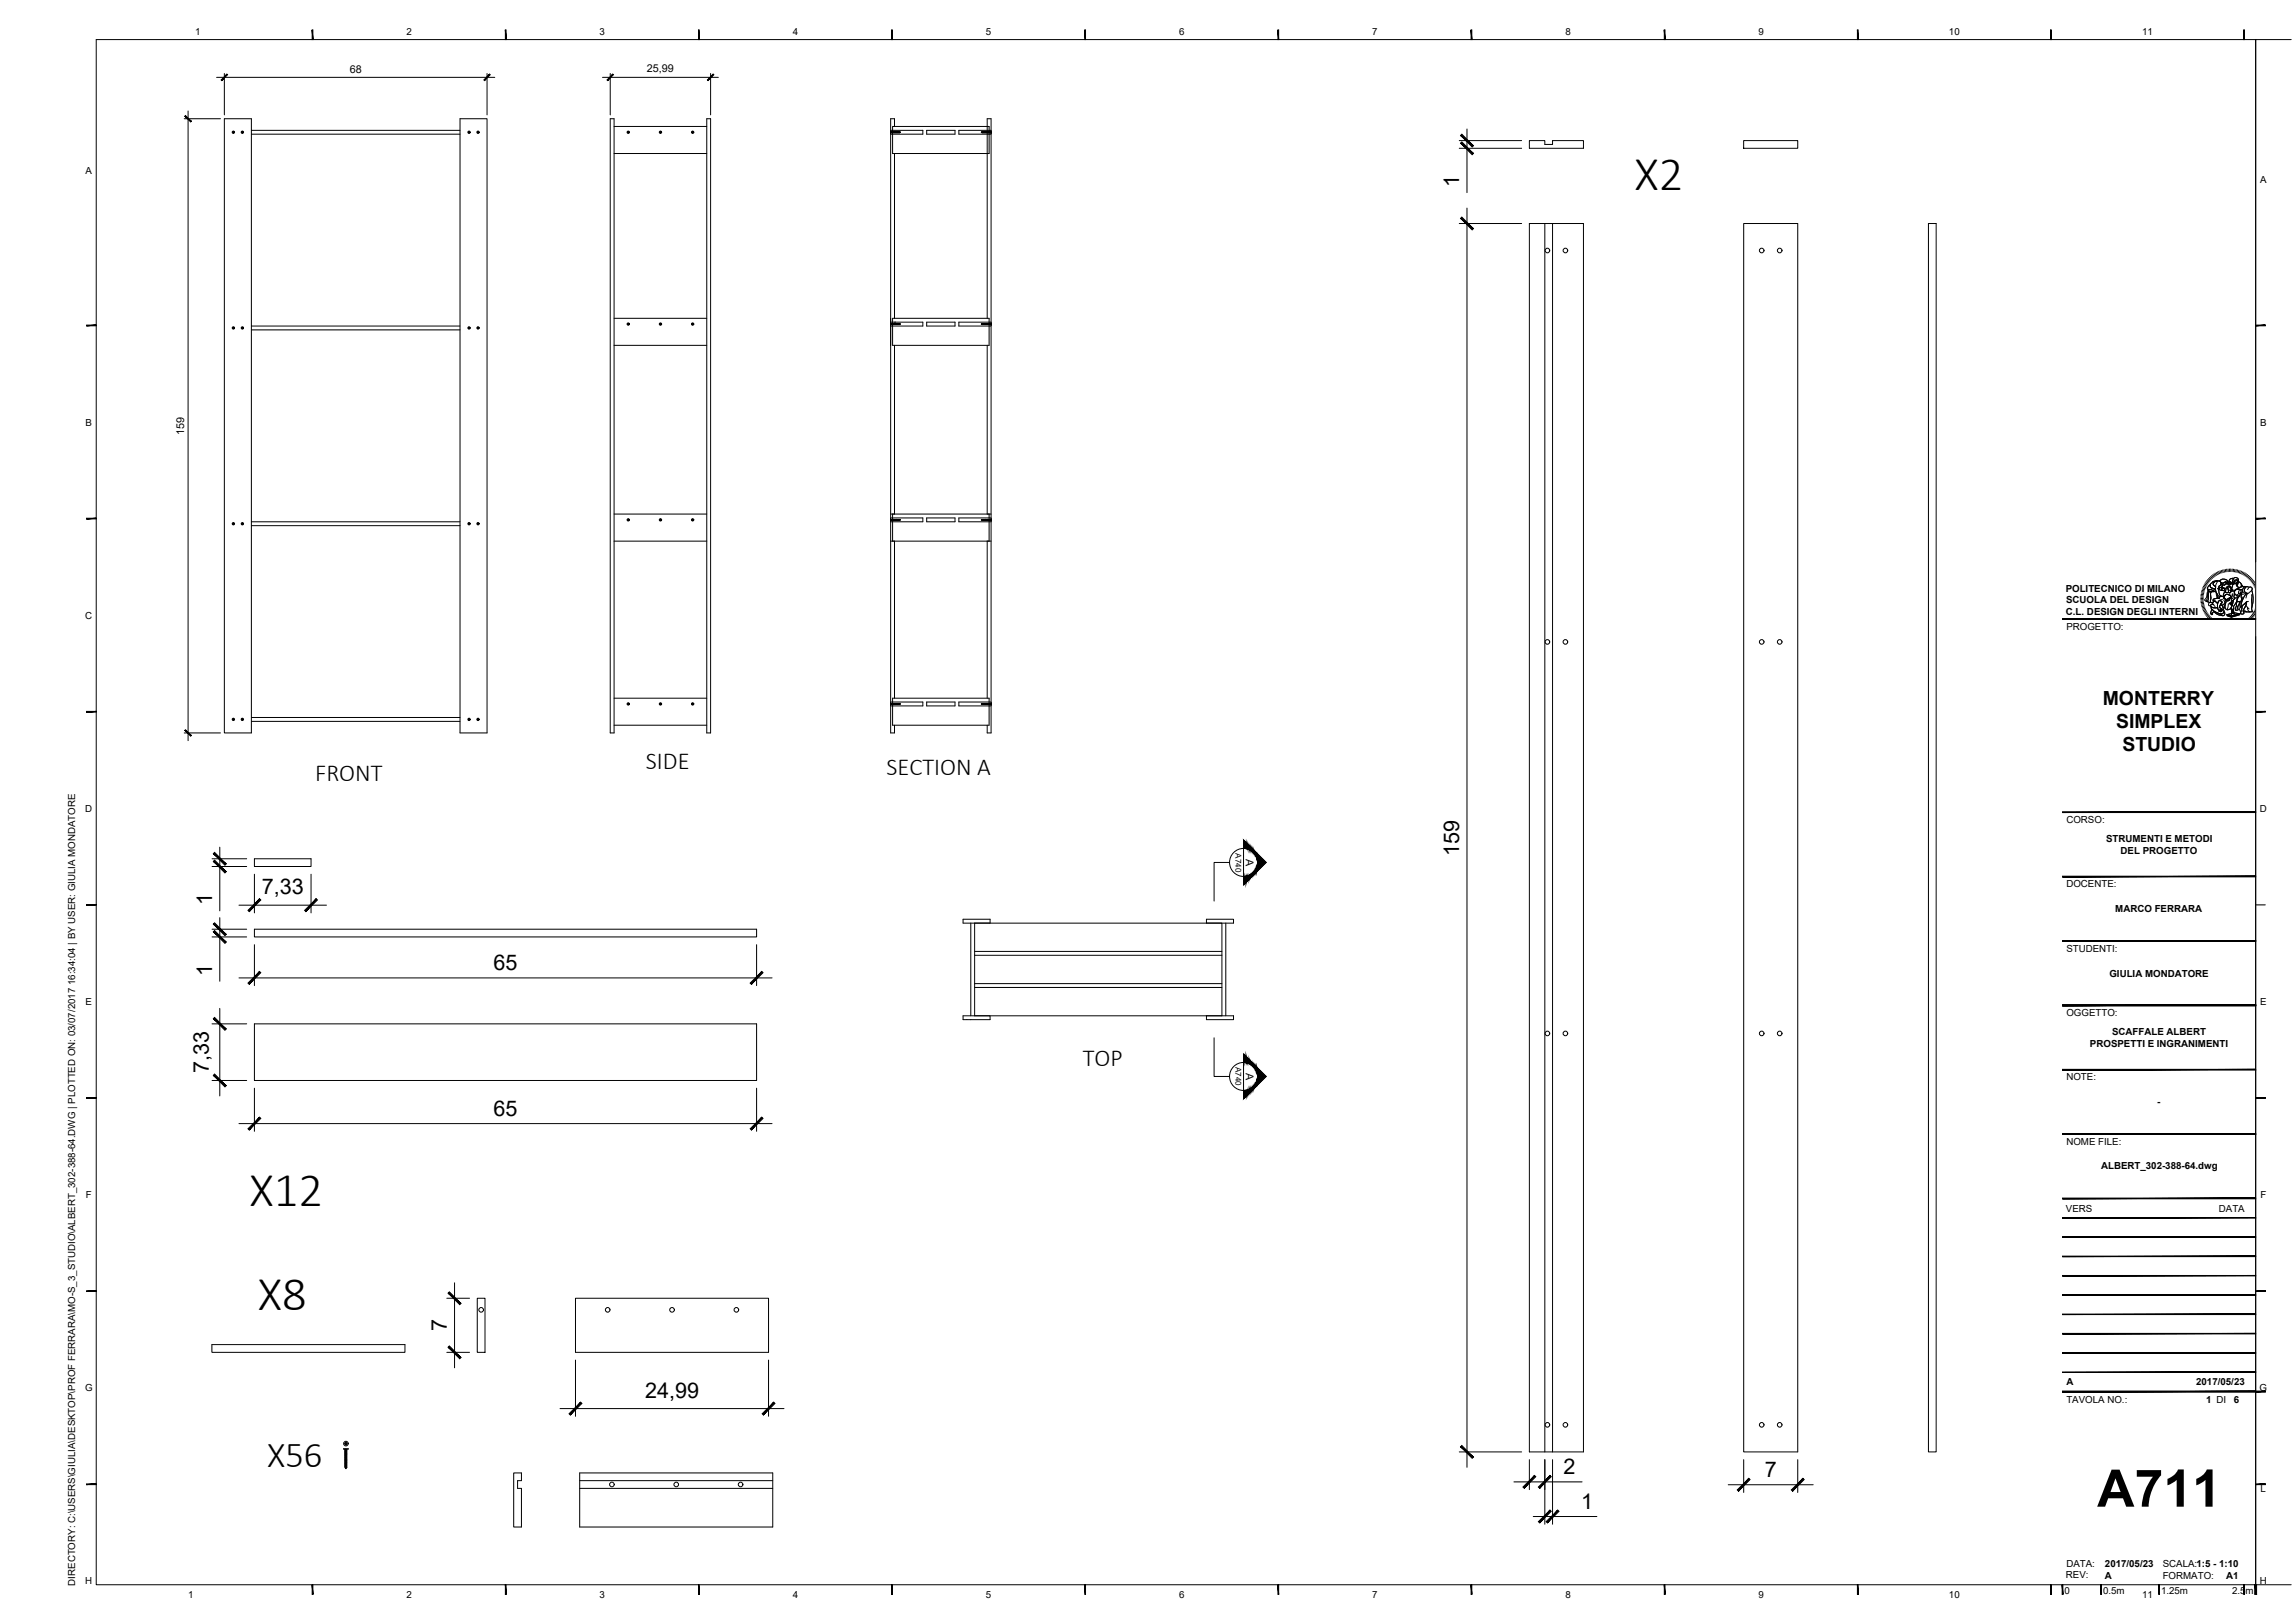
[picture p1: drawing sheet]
<svg xmlns="http://www.w3.org/2000/svg" width="594mm" height="420mm" viewBox="0 0 594 420" stroke-linecap="round" stroke-linejoin="round" font-family="sans-serif">
<defs><g id="words">
<text font-size="13.4" x="542.9" y="390.1">A711</text>
<g font-size="12.6">
<text x="423.1" y="49.2">X2</text>
<text x="64.6" y="312.2">X12</text>
<text x="66.8" y="339.2">X8</text>
</g>
<text font-size="9.5" x="69.1" y="379.8">X56</text>
<g font-size="6.3">
<text x="81.6" y="202.1">FRONT</text>
<text x="167.2" y="199">SIDE</text>
<text x="229.5" y="200.6">SECTION A</text>
<text x="280.3" y="276.1">TOP</text>
</g>
<g font-size="5.6">
<text x="377.7" y="48.5" transform="rotate(-90 377.7 48.5)">1</text>
<text x="377.7" y="221.7" transform="rotate(-90 377.7 221.7)">159</text>
<text x="67.7" y="231.5">7,33</text>
<text x="54.9" y="234.4" transform="rotate(-90 54.9 234.4)">1</text>
<text x="127.7" y="251.1">65</text>
<text x="54.9" y="252.6" transform="rotate(-90 54.9 252.6)">1</text>
<text x="54.1" y="277.8" transform="rotate(-90 54.1 277.8)">7,33</text>
<text x="127.7" y="288.8">65</text>
<text x="115.7" y="344.6" transform="rotate(-90 115.7 344.6)">7</text>
<text x="167" y="361.9">24,99</text>
<text x="404.7" y="381.6">2</text>
<text x="456.8" y="382.4">7</text>
<text x="409.3" y="390.6">1</text>
</g>
<g font-size="5">
<text x="544.3" y="182.4">MONTERRY</text>
<text x="547.8" y="188.4">SIMPLEX</text>
<text x="549.4" y="194.5">STUDIO</text>
</g>
<g font-size="2.8">
<text x="90.5" y="19">68</text>
<text x="167.5" y="18.6">25,99</text>
<text x="47.7" y="112.7" transform="rotate(-90 47.7 112.7)">159</text>
<text x="322.5" y="222.3" transform="rotate(90 322.5 222.3)">A</text>
<text x="322.5" y="277.7" transform="rotate(90 322.5 277.7)">A</text>
</g>
<g font-size="2.5">
<text x="50.6" y="9.1">1</text>
<text x="105.2" y="9.1">2</text>
<text x="155.2" y="9.1">3</text>
<text x="205.2" y="9.1">4</text>
<text x="255.2" y="9.1">5</text>
<text x="305.2" y="9.1">6</text>
<text x="355.2" y="9.1">7</text>
<text x="405.2" y="9.1">8</text>
<text x="455.2" y="9.1">9</text>
<text x="504.5" y="9.1">10</text>
<text x="554.5" y="9.1">11</text>
<text x="22.2" y="45.2">A</text>
<text x="585" y="47.4">A</text>
<text x="22.2" y="110.2">B</text>
<text x="585" y="110.2">B</text>
<text x="534.7" y="153.2">POLITECNICO DI MILANO</text>
<text x="22.1" y="160.2">C</text>
<text x="534.8" y="159.2">C.L. DESIGN DEGLI INTERNI</text>
<text x="534.8" y="156.2">SCUOLA DEL DESIGN</text>
<text x="534.9" y="163">PROGETTO:</text>
<text x="22.1" y="210.2">D</text>
<text x="534.9" y="213">CORSO:</text>
<text x="585" y="210.2">D</text>
<text x="545.2" y="218">STRUMENTI E METODI</text>
<text x="548.9" y="221">DEL PROGETTO</text>
<text x="534.9" y="229.7">DOCENTE:</text>
<text x="547.6" y="236.1">MARCO FERRARA</text>
<text x="534.9" y="246.4">STUDENTI:</text>
<text x="546" y="252.8">GIULIA MONDATORE</text>
<text x="22.2" y="260.2">E</text>
<text x="534.9" y="263">OGGETTO:</text>
<text x="585" y="260.2">E</text>
<text x="546.7" y="268">SCAFFALE ALBERT</text>
<text x="541" y="271">PROSPETTI E INGRANIMENTI</text>
<text x="534.9" y="279.7">NOTE:</text>
<text x="558.4" y="286.2">-</text>
<text x="534.9" y="296.4">NOME FILE:</text>
<text x="543.9" y="302.6">ALBERT_302-388-64.dwg</text>
<text x="22.2" y="310.1">F</text>
<text x="585.1" y="310.1">F</text>
<text x="534.8" y="313.7">VERS</text>
<text x="574.4" y="313.7">DATA</text>
<text x="534.9" y="358.7">A</text>
<text x="568.5" y="358.7">2017/05/23</text>
<text x="22" y="360.2">G</text>
<text x="534.9" y="363.2">TAVOLA NO.:</text>
<text x="571.1" y="363.2">1 DI</text>
<text x="578.2" y="363.2">6</text>
<text x="584.9" y="360.2">G</text>
<text x="585.2" y="386.1">L</text>
<text x="534.9" y="405.7">DATA:</text>
<text x="544.9" y="405.6">2017/05/23</text>
<text x="559.8" y="405.7">SCALA:1:5 - 1:10</text>
<text x="19.4" y="410.5" transform="rotate(-90 19.4 410.5)">DIRECTORY: C:\USERS\GIULIA\DESKTOP\PROF FERRARA\MO-S_3_STUDIO\ALBERT_302-388-64.DWG | PLOTTED ON: 03/07/2017 16:34:04 | BY USER: GIULIA MONDATORE</text>
<text x="22.1" y="410.2">H</text>
<text x="48.7" y="413.6">1</text>
<text x="105.2" y="413.6">2</text>
<text x="155.2" y="413.6">3</text>
<text x="205.2" y="413.6">4</text>
<text x="255.2" y="413.6">5</text>
<text x="305.2" y="413.6">6</text>
<text x="355.2" y="413.6">7</text>
<text x="405.2" y="413.6">8</text>
<text x="455.2" y="413.6">9</text>
<text x="504.5" y="413.6">10</text>
<text x="534.4" y="412.8">0</text>
<text x="534.8" y="408.6">REV:</text>
<text x="544.4" y="412.8">0.5m</text>
<text x="544.9" y="408.6">A</text>
<text x="554.5" y="413.6">11</text>
<text x="559.4" y="412.8">1.25m</text>
<text x="559.8" y="408.6">FORMATO:</text>
<text x="576.3" y="408.6">A1</text>
<text x="577.8" y="412.8">2.5m</text>
<text x="585" y="410.2">H</text>
</g>
<g font-size="2.1">
<text x="319.8" y="220.9" transform="rotate(90 319.8 220.9)">A740</text>
<text x="319.8" y="276.2" transform="rotate(90 319.8 276.2)">A740</text>
</g>
</g></defs>
<!-- layer: mobili -->
<g fill="none" stroke="#000" stroke-width=".26">
<path d="M58.1 30.7h7v159h-7zM65.1 33.7h54M65.1 34.7h54M119.1 30.7h7v159h-7zM158 30.7h1v159h-1zM159 32.7h24M159 39.7h24M183 30.7h.9v159h-.9zM230.6 34.1v.2M231.1 33.7v-1h24.9v1M231.1 34.7v5h24.9v-5M256.5 34.1v.2"/>
<path d="M451.4 36.4h14v2h-14zM395.9 57.9h14v318h-14zM399.9 57.9v318M401.9 57.9v318M451.4 57.9h14v318h-14zM499.2 57.9h2v318h-2zM65.1 84.4h54M65.1 85.4h54M159 82.4h24M159 89.4h24M230.6 83.8v.2M231.1 83.4v-1h24.9v1"/>
<path d="M231.1 84.4v5h24.9v-5M231.5 83.4h.1M256.5 83.8v.2M65.1 136.1h54M65.1 135.1h54M159 133.1h24M230.6 134.5v.2M231.1 135.1v5h24.9v-5M231.1 134.1v-1h24.9v1M256.5 134.5v.2M159 140.1h24M65.1 186.7h54"/>
<path d="M65.1 185.7h54M159 187.7h24M159 180.7h24M230.6 182.1v.2M231.1 182.7v5h24.9v-5M231.1 181.7v-1h24.9v1M256.5 182.1v.2M65.9 222.3h14.6v2h-14.6zM249.3 238h7v1h-7zM251.3 239v24M312.3 238h7v1h-7zM317.3 239v24"/>
<path d="M65.9 240.6h130v2h-130zM252.3 246.3h64M252.3 247.3h64M252.3 254.6h64M252.3 255.6h64M65.9 265.1h130v14.6h-130zM249.3 263h7v1h-7zM250.3 264h.1M251.3 264h.1M312.3 263v1h7v-1h-67v-24h64v24M123.5 336.1h2v14h-2zM149 336.1h49.9v14h-49.9z"/>
<path d="M54.8 348.1h50v2h-50zM150.1 381.3h49.9v14h-49.9zM150.1 383.3h49.9M150.1 385.3h49.9"/>
<circle cx="400.6" cy="64.9" r=".6"/>
<circle cx="405.2" cy="64.9" r=".6"/>
<circle cx="456" cy="64.9" r=".6"/>
<circle cx="460.7" cy="64.9" r=".6"/>
<circle cx="400.6" cy="166.2" r=".6"/>
<circle cx="405.2" cy="166.2" r=".6"/>
<circle cx="456" cy="166.2" r=".6"/>
<circle cx="460.7" cy="166.2" r=".6"/>
<circle cx="400.6" cy="267.5" r=".6"/>
<circle cx="405.2" cy="267.5" r=".6"/>
<circle cx="456" cy="267.5" r=".6"/>
<circle cx="460.7" cy="267.5" r=".6"/>
<circle cx="124.5" cy="339.1" r=".6"/>
<circle cx="157.3" cy="339.1" r=".6"/>
<circle cx="174" cy="339.1" r=".6"/>
<circle cx="190.6" cy="339.1" r=".6"/>
<circle cx="400.6" cy="368.9" r=".6"/>
<circle cx="405.2" cy="368.9" r=".6"/>
<circle cx="456" cy="368.9" r=".6"/>
<circle cx="460.7" cy="368.9" r=".6"/>
<circle cx="158.4" cy="384.3" r=".6"/>
<circle cx="175.1" cy="384.3" r=".6"/>
<circle cx="191.7" cy="384.3" r=".6"/>
</g>
<!-- layer: viti -->
<g fill="none" stroke="#000" stroke-width=".26">
<path d="M60.3 34.2l.2-.1 .1 .2-.2 .1zM62.6 34.2l.2-.1 .1 .2-.2 .1zM121.3 34.2l.2-.1 .1 .2-.2 .1zM123.6 34.2l.2-.1 .1 .2-.2 .1zM162.5 34.2l.2-.1 .1 .2-.2 .1zM170.8 34.2l.2-.1 .1 .2-.2 .1zM179.1 34.2l.2-.1 .1 .2-.2 .1zM230.5 34.5h.1M230.5 33.9v.6M230.5 33.9h.1M230.5 33.9l.1 .2M230.6 34.1v.2"/>
<path d="M230.6 34.1l2.5 .1-2.5 .1M230.6 34.3l-.1 .2M230.6 34.1v.3zM230.7 34.1l-.1 .3zM230.8 34.1v.3zM230.9 34.1v.3zM231 34.1l-.1 .3zM231.1 34.1l-.1 .3zM231.2 34.1l-.1 .3zM231.3 34.1l-.1 .3zM231.4 34.1l-.1 .3zM231.5 34.1l-.1 .3z"/>
<path d="M231.6 34.1l-.1 .3zM231.7 34.1l-.1 .3zM231.8 34.1l-.1 .3zM231.9 34.1l-.1 .3zM232.1 34.1l-.1 .3zM232.2 34.1l-.1 .3zM232.3 34.1v.3zM232.4 34.1v.3zM232.5 34.1v.3zM232.6 34.1v.3zM232.8 34.1v.3zM254.2 34.1v.3z"/>
<path d="M254.3 34.1v.3zM254.3 34.1l.1 .3zM254.5 34.1v.3zM254.5 34.1l.1 .3zM254.6 34.1l.1 .3zM254.7 34.1l.1 .3zM254.8 34.1l.1 .3zM254.9 34.1l.1 .3zM255 34.1l.1 .3zM255.1 34.1l.1 .3zM255.2 34.1l.1 .3zM255.3 34.1l.1 .3z"/>
<path d="M255.4 34.1l.1 .3zM255.5 34.1l.1 .3zM255.6 34.1l.1 .3zM255.7 34.1l.1 .3zM255.8 34.1l.1 .3zM255.9 34.1l.1 .3zM256 34.1v.3zM256.1 34.1v.3zM256.2 34.1l.1 .3zM256.3 34.1v.3zM256.4 34.1v.3zM256.5 34.1v.3z"/>
<path d="M256.5 34.1v.2M256.5 34.1l-2.5 .1 2.5 .1M256.5 34.1l.1-.2v.6l-.1-.2M60.3 84.9l.2-.1 .1 .1-.2 .2zM62.6 84.9l.2-.1 .1 .1-.2 .2zM121.3 84.9l.2-.1 .1 .1-.2 .2zM123.6 84.9l.2-.1 .1 .1-.2 .2zM162.5 83.9l.2-.2 .1 .3h-.2zM170.8 83.9l.2-.2 .1 .3h-.2zM179.1 83.9l.2-.2 .1 .3h-.2zM230.5 84.2h.1M230.5 83.6v.6"/>
<path d="M230.5 83.6h.1M230.5 83.6l.1 .2M230.6 83.8v.2M230.6 83.8l2.5 .1-2.5 .1M230.6 84l-.1 .2M230.6 83.8v.2zM230.7 83.8v.2zM230.8 83.8v.2zM231 83.8v.2zM231.1 83.8v.2zM231.2 83.8l-.1 .2zM231.3 83.8l-.1 .2z"/>
<path d="M231.6 83.8l-.1 .2zM231.7 83.8l-.1 .2zM231.8 83.8l-.1 .2zM231.9 83.8l-.1 .2zM232 83.8l-.1 .2zM232.1 83.8l-.1 .2zM232.2 83.8v.2zM232.3 83.8v.2zM232.4 83.8v.2zM232.5 83.8v.2zM232.6 83.8v.2zM232.7 83.8v.2z"/>
<path d="M232.8 83.8v.2zM232.9 83.8v.2zM254.2 83.8v.2zM254.3 83.8v.2zM254.3 83.8l.1 .2zM254.5 83.8l.1 .2zM254.6 83.8l.1 .2zM254.8 83.8l.1 .2zM254.9 83.8l.1 .2zM255 83.8l.1 .2zM255.1 83.8l.1 .2zM255.2 83.8l.1 .2z"/>
<path d="M255.3 83.8l.1 .2zM255.4 83.8l.1 .2zM255.5 83.8l.1 .2zM255.6 83.8l.1 .2zM255.7 83.8l.1 .2zM255.8 83.8v.2zM255.9 83.8l.1 .2zM256 83.8v.2zM256 83.8l.1 .2zM256.2 83.8v.2zM256.3 83.8v.2zM256.4 83.8v.2z"/>
<path d="M256.5 83.8v.2zM256.5 83.8v.2M256.5 83.8l-2.5 .1 2.5 .1M256.5 83.8l.1-.2v.6l-.1-.2M60.4 135.4l.2 .1-.1 .2-.2-.1zM62.7 135.4l.2 .1-.1 .2-.2-.1zM121.4 135.4l.2 .1-.1 .2-.2-.1zM123.7 135.4l.2 .1-.1 .2-.2-.1zM162.5 134.5l.2-.1 .1 .2-.2 .1zM170.8 134.5l.2-.1 .1 .2-.2 .1zM179.1 134.5l.2-.1 .1 .2-.2 .1zM230.5 134.9h.1"/>
<path d="M230.5 134.3v.6M230.5 134.3h.1M230.5 134.3l.1 .2M230.6 134.5v.2M230.6 134.5l2.5 .1-2.5 .1M230.6 134.7l-.1 .2M230.7 134.5v.2zM230.9 134.5v.2zM231.2 134.5l-.1 .2zM231.3 134.5l-.1 .2zM231.6 134.5l-.1 .2zM231.7 134.5l-.1 .2z"/>
<path d="M231.8 134.5l-.1 .2zM231.9 134.5l-.1 .2zM232.1 134.5l-.1 .2zM232.1 134.5v.2zM232.3 134.5v.2zM232.6 134.5v.2zM232.7 134.5v.2zM232.8 134.5v.2zM254.3 134.5v.2zM254.3 134.5l.1 .2zM254.4 134.5l.1 .2zM254.5 134.5l.1 .2z"/>
<path d="M254.7 134.5l.1 .2zM254.9 134.5l.1 .2zM255.3 134.5l.1 .2zM255.4 134.5l.1 .2zM255.6 134.5l.1 .2zM255.7 134.5l.1 .2zM255.9 134.5v.2zM256.1 134.5v.2zM256.2 134.5v.2zM256.5 134.5v.2zM256.5 134.5v.2M256.5 134.5l-2.5 .1 2.5 .1"/>
<path d="M256.5 134.5l.1-.2v.6l-.1-.2M60.4 186.1l.2 .1-.1 .2-.2-.1zM62.7 186.1l.2 .1-.1 .2-.2-.1zM121.4 186.1l.2 .1-.1 .2-.2-.1zM123.7 186.1l.2 .1-.1 .2-.2-.1zM162.6 182.1l.2 .1-.1 .2-.2-.1zM170.8 182.2l.2-.1 .1 .2-.2 .1zM179.2 182.1l.2 .1-.1 .2-.2-.1zM230.5 181.9h.1M230.5 182.5h.1M230.5 181.9v.6M230.5 181.9l.1 .2 2.5 .1-2.5 .1-.1 .2"/>
<path d="M230.6 182.1v.2M230.6 182.1v.3zM230.7 182.1v.3zM230.9 182.1v.3zM231 182.1v.3zM231.2 182.1l-.1 .3zM231.3 182.1l-.1 .3zM231.6 182.1l-.1 .3zM231.7 182.1l-.1 .3zM231.8 182.1l-.1 .3zM231.9 182.1l-.1 .3zM232 182.1l-.1 .3z"/>
<path d="M232.1 182.1l-.1 .3zM232.2 182.1l-.1 .3zM232.2 182.1v.3zM232.3 182.1v.3zM232.4 182.1v.3zM232.5 182.1v.3zM232.6 182.1v.3zM232.7 182.1v.3zM232.8 182.1v.3zM232.9 182.1v.3zM254 182.2l2.5-.1 .1-.2v.6l-.1-.2zM254.2 182.1v.3z"/>
<path d="M254.2 182.2l.1 .2zM254.3 182.2l.1 .2zM254.4 182.1l.1 .3zM254.5 182.2l.1 .2zM254.6 182.1l.1 .3zM254.7 182.2l.1 .2zM254.8 182.1l.1 .3zM254.9 182.2l.1 .2zM255 182.1l.1 .3zM255.1 182.1l.1 .3zM255.3 182.1l.1 .3zM255.4 182.1l.1 .3z"/>
<path d="M255.6 182.1l.1 .3zM255.7 182.1l.1 .3zM255.9 182.1l.1 .3zM256 182.1v.3zM256.1 182.1v.3zM256.2 182.1v.3zM256.3 182.1v.3zM256.5 182.1v.3zM256.5 182.1v.2M88.9 375.1h1.2M88.9 375.1h.5M88.9 375.1h.1"/>
<path d="M89.2 373.6l.4-.2 .2 .4-.4 .2zM89.3 375.4l.5 .1zM89.3 375.6l.5 .1zM89.3 375.7l.5 .2zM89.3 376.5l.5 .2zM89.3 376.7l.5 .1zM89.3 377.7l.5 .1zM89.3 378.2l.5 .1zM89.3 378.4l.5 .1zM89.3 378.6l.5 .1zM89.3 378.8l.5 .1zM89.3 379.6l.5 .1z"/>
<path d="M89.3 379.8l.5 .1zM89.3 375.2l.5 .1zM89.3 375.9l.5 .2zM89.3 376.1l.5 .2zM89.3 376.3l.5 .2zM89.3 376.9l.5 .1zM89.3 377.3l.5 .1zM89.3 377.4l.5 .2zM89.3 377.8l.5 .2zM89.3 378l.5 .2zM89.3 379l.5 .1zM89.3 379.2l.5 .1z"/>
<path d="M89.3 379.4l.5 .1zM89.3 377.1l.5 .1-.3 .1zM89.4 375.1h.3M89.4 375.1v4.9l.1 .2 .2-.2v-4.9M90.1 375.1h-.4M90.1 375.1h.1"/>
<circle cx="60.4" cy="34.2" r=".3"/>
<circle cx="62.7" cy="34.2" r=".3"/>
<circle cx="121.4" cy="34.2" r=".3"/>
<circle cx="123.7" cy="34.2" r=".3"/>
<circle cx="162.6" cy="34.2" r=".3"/>
<circle cx="171" cy="34.2" r=".3"/>
<circle cx="179.3" cy="34.2" r=".3"/>
<circle cx="231.9" cy="34.2" r=".09"/>
<circle cx="232.2" cy="34.2" r=".09"/>
<circle cx="232.7" cy="34.2" r=".09"/>
<circle cx="232.9" cy="34.2" r=".09"/>
<circle cx="60.4" cy="84.9" r=".3"/>
<circle cx="62.7" cy="84.9" r=".3"/>
<circle cx="121.4" cy="84.9" r=".3"/>
<circle cx="123.7" cy="84.9" r=".3"/>
<circle cx="162.6" cy="83.9" r=".3"/>
<circle cx="171" cy="83.9" r=".3"/>
<circle cx="179.3" cy="83.9" r=".3"/>
<circle cx="230.9" cy="83.9" r=".1"/>
<circle cx="231.4" cy="83.9" r=".09"/>
<circle cx="231.5" cy="83.9" r=".09"/>
<circle cx="232.1" cy="83.9" r=".1"/>
<circle cx="254.5" cy="83.9" r=".1"/>
<circle cx="254.8" cy="83.9" r=".1"/>
<circle cx="60.4" cy="135.6" r=".3"/>
<circle cx="62.7" cy="135.6" r=".3"/>
<circle cx="121.4" cy="135.6" r=".3"/>
<circle cx="123.7" cy="135.6" r=".3"/>
<circle cx="162.6" cy="134.6" r=".3"/>
<circle cx="171" cy="134.6" r=".3"/>
<circle cx="179.3" cy="134.6" r=".3"/>
<circle cx="230.6" cy="134.6" r=".1"/>
<circle cx="230.8" cy="134.6" r=".1"/>
<circle cx="231" cy="134.6" r=".1"/>
<circle cx="231.1" cy="134.6" r=".1"/>
<circle cx="231.4" cy="134.6" r=".1"/>
<circle cx="231.5" cy="134.6" r=".1"/>
<circle cx="231.9" cy="134.6" r=".1"/>
<circle cx="232.2" cy="134.6" r=".1"/>
<circle cx="232.4" cy="134.6" r=".1"/>
<circle cx="232.5" cy="134.6" r=".1"/>
<circle cx="232.9" cy="134.6" r=".1"/>
<circle cx="254.2" cy="134.6" r=".1"/>
<circle cx="254.7" cy="134.6" r=".1"/>
<circle cx="254.9" cy="134.6" r=".1"/>
<circle cx="255.1" cy="134.6" r=".1"/>
<circle cx="255.2" cy="134.6" r=".1"/>
<circle cx="255.5" cy="134.6" r=".1"/>
<circle cx="255.8" cy="134.6" r=".1"/>
<circle cx="256" cy="134.6" r=".1"/>
<circle cx="256.3" cy="134.6" r=".1"/>
<circle cx="256.4" cy="134.6" r=".1"/>
<circle cx="60.4" cy="186.2" r=".3"/>
<circle cx="62.7" cy="186.2" r=".3"/>
<circle cx="121.4" cy="186.2" r=".3"/>
<circle cx="123.7" cy="186.2" r=".3"/>
<circle cx="162.6" cy="182.2" r=".3"/>
<circle cx="171" cy="182.2" r=".3"/>
<circle cx="179.3" cy="182.2" r=".3"/>
<circle cx="230.8" cy="182.2" r=".09"/>
<circle cx="231.1" cy="182.2" r=".09"/>
<circle cx="231.4" cy="182.2" r=".09"/>
<circle cx="231.5" cy="182.2" r=".09"/>
<circle cx="255.2" cy="182.2" r=".09"/>
<circle cx="255.5" cy="182.2" r=".09"/>
<circle cx="255.8" cy="182.2" r=".09"/>
<circle cx="256.4" cy="182.2" r=".09"/>
<circle cx="89.5" cy="373.7" r=".6"/>
</g>
<!-- layer: sezione -->
<g fill="none" stroke="#000" stroke-width=".26">
<path d="M230.6 33.7h8.3v1h-8.3M231.1 33.7v1M231.5 32.7v-2h-.9v159h.9v-2M231.5 39.7v42.7M239.9 33.7h7.3v1h-7.3zM256 33.7v1M256.5 33.7h-8.3v1h8.3M395.9 36.4h4v1h2v-1h8v2h-14zM230.6 83.4h8.3v1h-8.3M231.1 83.4v1M231.5 89.4v43.7h-.9M239.9 83.4h7.3v1h-7.3z"/>
<path d="M255.5 82.4v-51.7h1v159h-1v-2M255.5 89.4v43.7h1M256 83.4v1M256.5 83.4h-8.3v1h8.3M230.6 134.1h8.3v1h-8.3M231.1 134.1v1M239.9 134.1h7.3v1h-7.3zM256 134.1v1M256.5 134.1h-8.3v1h8.3M230.6 140.1h.9v40.6M256.5 140.1h-1v40.6M230.6 181.7h8.3v1h-8.3"/>
<path d="M231.1 181.7v1M239.9 181.7h7.3v1h-7.3zM256 181.7v1M256.5 181.7h-8.3v1h8.3M133 381.3h2v2h-1v2h1v10h-2z"/>
</g>
<!-- layer: quote -->
<g fill="none" stroke="#000" stroke-width=".26">
<path d="M58.1 19v10.7M126.1 19v10.7M158 19v10.7M183.9 19v10.7M583.9 10.2v400.1M47.7 30.7h9.4M48.7 28.7v163M56.1 20h72M156 20h29.9M377.7 36.4h16.2M377.7 38.4h16.2M379.7 33.4v16.5"/>
<path d="M377.7 57.9h16.2M379.7 53.9v326M47.7 189.7h9.4M56.9 219.3v16.5M54.9 222.3h9M54.9 224.3h9M56.9 237.6v16.4M61.9 234.3h22.6M65.9 226.3v10M80.5 226.3v10M54.9 240.6h9M54.9 242.6h9"/>
<path d="M61.9 253.2h138M65.9 244.6v10.6M195.9 244.6v10.6M54.9 265.1h9M54.9 279.7h9M56.9 261.1v22.6M61.9 290.9h138M65.9 281.7v11.2M195.9 281.7v11.2M115.7 336.1h5.8M117.7 332.1v22M115.7 350.1h5.8"/>
<path d="M149 352.1v14.6M198.9 352.1v14.6M145 364.7h57.9M377.7 375.9h16.2M395.9 377.9v7.7M399.9 377.9v16.7M401.9 377.9v16.7M451.4 377.9v8.5M465.4 377.9v8.5M391.9 383.6h17.6M396.9 392.6h16.5M447.4 384.4h22"/>
</g>
<!-- layer: 0 -->
<g fill="#000" stroke="#000" stroke-width=".26">
<path d="M58.7 19.2l-1.3 1.7 1.5-1.6zM57.2 20.7l1.5-1.5-1.3 1.7z"/>
<path d="M158.6 19.2l-1.3 1.7 1.5-1.6zM157.1 20.7l1.5-1.5-1.3 1.7z"/>
<path d="M47.9 30.1l1.5 1.5 .1-.2zM47.9 30.1l.1-.2 1.5 1.5z"/>
<path d="M126.7 19.2l-1.4 1.5 .1 .2zM126.7 19.2l.2 .1-1.5 1.6z"/>
<path d="M183.1 20.7l.2 .2 1.3-1.7zM184.6 19.2l.2 .1-1.5 1.6z"/>
<path d="M378.4 34.7l-.3 .4 3.3 2.6zM378.1 35.1l3.3 2.6-.3 .4z"/>
<path d="M378.1 56.5l3 3 .3-.3zM378.1 56.5l.3-.3 3 3z"/>
<path d="M378.1 37.1l3 3 .3-.4zM378.1 37.1l.3-.4 3 3z"/>
<path d="M48 188.9l-.1 .2 1.6 1.3zM47.9 189.1l1.6 1.3-.1 .2z"/>
<path d="M55.5 238.9l-.3 .3 3.3 2.7zM55.2 239.2l3.3 2.7-.3 .3z"/>
<path d="M55.5 220.7l-.3 .3 3.3 2.7zM55.2 221l3.3 2.7-.3 .3z"/>
<path d="M55.2 223l3 3 .3-.3zM55.2 223l.3-.3 3 3z"/>
<path d="M67.2 232.7l-2.7 3.3 3-3zM67.2 232.7l-2.7 3.3-.3-.3z"/>
<path d="M81.8 232.7l-2.9 3 .3 .3zM81.8 232.7l.4 .3-3 3z"/>
<path d="M55.2 241.2l3 3 .3-.3zM55.2 241.2l.3-.3 3 3z"/>
<path d="M67.2 251.5l-2.7 3.3 3-3zM67.2 251.5l-2.7 3.3-.3-.3z"/>
<path d="M197.2 251.5l-3 3 .3 .3zM197.2 251.5l.3 .3-3 3z"/>
<path d="M55.5 278l-.3 .4 3.3 2.7zM55.2 278.4l3.3 2.7-.3 .3z"/>
<path d="M55.2 263.7l3 3 .3-.3zM55.2 263.7l.3-.3 3 3z"/>
<path d="M67.2 289.2l-2.7 3.3 3-3zM67.2 289.2l-2.7 3.3-.3-.3z"/>
<path d="M194.2 292.2l.3 .3 2.7-3.3zM197.2 289.2l.3 .3-3 3z"/>
<path d="M116 334.8l3 2.9 .3-.3zM116 334.8l.3-.4 3 3z"/>
<path d="M116.3 348.4l-.3 .4 3.3 2.6zM116 348.8l3.3 2.6-.3 .4z"/>
<path d="M150.3 363l-2.7 3.3 3-3zM147.3 366l3-3-2.7 3.3z"/>
<path d="M200.3 363l-3 3 .3 .3zM200.3 363l.3 .3-3 3z"/>
<path d="M378.4 374.2l-.3 .3 3.3 2.7zM378.1 374.5l3.3 2.7-.3 .3z"/>
<path d="M397.2 382l-2.6 3.3 2.9-3zM394.2 385l3-3-2.6 3.3z"/>
<path d="M398.2 385l.4 .3 2.6-3.3zM401.2 382l.3 .3-2.9 3z"/>
<path d="M398.2 393.9l.4 .3 2.6-3.3zM401.2 390.9l.3 .3-2.9 3z"/>
<path d="M403.2 390.9l-2.6 3.3 2.9-3zM400.2 393.9l3-3-2.6 3.3z"/>
<path d="M452.7 382.7l-2.7 3.3 3-3zM452.7 382.7l-2.7 3.3-.3-.3z"/>
<path d="M466.7 382.7l-3 3 .3 .3zM466.7 382.7l.3 .3-3 3z"/>
</g>
<!-- layer: A-ANNO-SYMB -->
<g fill="#000" stroke="#000" stroke-width=".26">
<path d="M325.5 221l2.3 2.3-2.3 2.2zM325.5 276.5l2.3 2.2-2.3 2.2z"/>
<path d="M321.9 217.4l.4 .4v1.9zM321.9 217.4v2.2l.4 .1z"/>
<path d="M322.3 217.8l.4 .4v1.5zM322.3 217.8v1.9h.4z"/>
<path d="M322.7 218.2l.3 .4v1.2zM322.7 218.2v1.5l.3 .1z"/>
<path d="M323 218.6l.4 .3v1.1zM323 218.6v1.2l.4 .2z"/>
<path d="M323.4 218.9l.3 .3v.9zM323.4 218.9v1.1l.3 .1z"/>
<path d="M323.7 219.2l.3 .4v.7zM323.7 219.2v.9l.3 .2z"/>
<path d="M324 219.6l.3 .3v.7zM324 219.6v.7l.3 .3z"/>
<path d="M321.9 226.9h.4v1.8zM321.9 226.9v2.2l.4-.4z"/>
<path d="M322.3 226.9l.4-.1v1.5zM322.3 226.9v1.8l.4-.4z"/>
<path d="M322.7 226.8l.3-.1v1.3zM322.7 226.8v1.5l.3-.3z"/>
<path d="M323 226.7l.4-.1v1zM323 226.7v1.3l.4-.4z"/>
<path d="M323.4 226.6l.3-.2v.9zM323.4 226.6v1l.3-.3z"/>
<path d="M323.7 226.4l.3-.2v.8zM323.7 226.4v.9l.3-.3z"/>
<path d="M324 226.2l.3-.2v.7zM324 226.2v.8l.3-.3z"/>
<path d="M324.3 219.9l.3 .2v.7zM324.3 219.9v.7l.3 .2z"/>
<path d="M324.6 225.7v.7l-.3-.4zM324.3 226v.7l.3-.3z"/>
<path d="M324.6 220.1l.2 .3v.7zM324.6 220.1v.7l.2 .3z"/>
<path d="M324.8 225.4v.8l-.2-.5zM324.6 225.7v.7l.2-.2z"/>
<path d="M324.8 220.4l.2 .2v.8zM324.8 220.4v.7l.2 .3z"/>
<path d="M325 225.1v.9l-.2-.6zM324.8 225.4v.8l.2-.2z"/>
<path d="M325 220.6l.2 .1v1.1zM325 220.6l.2 1.2z"/>
<path d="M325.2 224.7v1.1l-.2-.7zM325 225.1v.9l.2-.2z"/>
<path d="M325.2 220.7l.1 1.4zM325.2 220.7l.1 1.4z"/>
<path d="M325.3 224.4v1.3zM325.2 224.7v1.1z"/>
<path d="M325.3 220.9l.1 1.6zM325.3 220.9l.1 1.6z"/>
<path d="M325.4 224v1.6zM325.3 224.4v1.3z"/>
<path d="M325.4 221l.1 1.9zM325.4 221l.1 1.9z"/>
<path d="M325.5 223.6v1.9zM325.4 224v1.6z"/>
<path d="M325.5 221v2.3zM325.5 221v2.3z"/>
<path d="M325.5 223.3v2.2zM325.5 223.6v1.9z"/>
<path d="M322.3 273.2l-.4 1.9h.4zM321.9 272.9l.4 .3-.4 1.9z"/>
<path d="M322.7 273.6l-.4 1.5h.4zM322.3 273.2l.4 .4-.4 1.5z"/>
<path d="M323 274l-.3 1.1 .3 .1zM322.7 273.6l.3 .4-.3 1.1z"/>
<path d="M323.4 274.3l-.4 .9 .4 .2zM323 274l.4 .3-.4 .9z"/>
<path d="M323.7 274.7l-.3 .7 .3 .1zM323.4 274.3l.3 .4-.3 .7z"/>
<path d="M324 275l-.3 .5 .3 .2zM323.7 274.7l.3 .3-.3 .5z"/>
<path d="M324.3 275.3l-.3 .4 .3 .3zM324 275l.3 .3-.3 .4z"/>
<path d="M324.6 275.5l-.3 .5 .3 .2zM324.3 275.3l.3 .2-.3 .5z"/>
<path d="M324.8 275.8l-.2 .4 .2 .3zM324.6 275.5l.2 .3-.2 .4z"/>
<path d="M325 276l-.2 .5 .2 .4zM324.8 275.8l.2 .2-.2 .5z"/>
<path d="M325.2 276.1l-.2 .8 .2 .3zM325 276l.2 .1-.2 .8z"/>
<path d="M325.3 276.3v1.3zM325.2 276.1v1.1z"/>
<path d="M325.4 276.4v1.5zM325.3 276.3v1.3z"/>
<path d="M325.5 276.4v1.9zM325.4 276.4v1.5z"/>
<path d="M325.5 276.5v2.2zM325.5 276.4v1.9z"/>
<path d="M322.3 282.3l-.4 2.2 .4-.4zM321.9 282.3h.4l-.4 2.2z"/>
<path d="M322.7 282.2l-.4 1.9 .4-.4zM322.3 282.3l.4-.1-.4 1.9z"/>
<path d="M323 282.1l-.3 1.6 .3-.3zM322.7 282.2l.3-.1-.3 1.6z"/>
<path d="M323.4 282l-.4 1.4 .4-.4zM323 282.1l.4-.1-.4 1.4z"/>
<path d="M323.7 281.8l-.3 1.2 .3-.3zM323.4 282l.3-.2-.3 1.2z"/>
<path d="M324 281.6l-.3 1.1 .3-.3zM323.7 281.8l.3-.2-.3 1.1z"/>
<path d="M324.3 281.4l-.3 1 .3-.3zM324 281.6l.3-.2-.3 1z"/>
<path d="M324.6 281.1l-.3 1 .3-.3zM324.6 281.1l-.3 1v-.7z"/>
<path d="M324.8 280.8l-.2 1 .2-.2zM324.8 280.8l-.2 1v-.7z"/>
<path d="M325 280.5l-.2 1.1 .2-.2zM325 280.5l-.2 1.1v-.8z"/>
<path d="M325.2 280.1l-.2 1.3 .2-.2zM325.2 280.1l-.2 1.3z"/>
<path d="M325.3 279.8l-.1 1.4zM325.3 279.8l-.1 1.4z"/>
<path d="M325.4 279.4l-.1 1.7zM325.4 279.4l-.1 1.7z"/>
<path d="M325.5 279.1l-.1 1.9zM325.5 279.1l-.1 1.9z"/>
<path d="M325.5 278.7v2.2zM325.5 278.7v2.2z"/>
</g>
<g fill="none" stroke="#000" stroke-width=".26">
<path d="M321.9 217.4l5.9 5.9-5.9 5.8zM318.3 223.3h-4v10M314.3 268.7v10h4M321.9 272.9l5.9 5.8-5.9 5.8z"/>
<circle cx="321.9" cy="223.3" r="3.6"/>
<circle cx="321.9" cy="278.7" r="3.6"/>
</g>
<!-- layer: G-ANNO-TTLB -->
<g fill="#000" stroke="#000" stroke-width=".26">
<path d="M80.8 7.8l.2 2.4v-2.4zM80.8 7.8l.2 2.4h-.2z"/>
<path d="M130.8 7.8l.2 2.4v-2.4zM130.8 7.8l.2 2.4h-.2z"/>
<path d="M180.8 7.8l.2 2.4v-2.4zM180.8 7.8l.2 2.4h-.2z"/>
<path d="M230.8 7.8l.2 2.4v-2.4zM230.8 7.8l.2 2.4h-.2z"/>
<path d="M280.8 7.8l.2 2.4v-2.4zM280.8 7.8l.2 2.4h-.2z"/>
<path d="M330.8 7.8l.2 2.4v-2.4zM330.8 7.8l.2 2.4h-.2z"/>
<path d="M380.8 7.8l.2 2.4v-2.4zM380.8 7.8l.2 2.4h-.2z"/>
<path d="M430.8 7.8l.2 2.4v-2.4zM430.8 7.8l.2 2.4h-.2z"/>
<path d="M480.8 7.8l.2 2.4v-2.4zM480.8 7.8l.2 2.4h-.2z"/>
<path d="M530.8 7.8l.2 2.4v-2.4zM530.8 7.8l.2 2.4h-.2z"/>
<path d="M580.8 7.8l.2 2.4v-2.4zM580.8 7.8l.2 2.4h-.2z"/>
<path d="M22.4 84.3h2.5v-.1zM22.4 84.2h2.5l-2.5 .1z"/>
<path d="M583.9 84.3h2.5v-.1zM583.9 84.2h2.5l-2.5 .1z"/>
<path d="M22.4 134.3h2.5v-.1zM22.4 134.2h2.5l-2.5 .1z"/>
<path d="M583.9 134.3h2.5v-.1zM583.9 134.2h2.5l-2.5 .1z"/>
<path d="M533.9 160.3h50v-.1zM533.9 160.2h50l-50 .1z"/>
<path d="M22.4 184.3h2.5v-.1zM22.4 184.2h2.5l-2.5 .1z"/>
<path d="M583.9 184.3h2.5v-.1zM583.9 184.2h2.5l-2.5 .1z"/>
<path d="M533.9 210.3h50v-.1zM533.9 210.2h50l-50 .1z"/>
<path d="M22.4 234.3h2.5v-.1zM22.4 234.2h2.5l-2.5 .1z"/>
<path d="M533.9 227h50v-.2zM533.9 226.8h50l-50 .2z"/>
<path d="M533.9 243.5v.2l50-.2zM533.9 243.7l50-.2v.2z"/>
<path d="M533.9 243.7h50v-.2zM533.9 243.5h50l-50 .2z"/>
<path d="M533.9 260.2v.1l50-.1zM533.9 260.3l50-.1v.1z"/>
<path d="M533.9 260.2v.1l50-.1zM533.9 260.3l50-.1v.1z"/>
<path d="M533.9 276.8v.2l50-.2zM533.9 277l50-.2v.2z"/>
<path d="M533.9 260.2v.1l50-.1zM533.9 260.3l50-.1v.1z"/>
<path d="M533.9 260.2v.1l50-.1zM533.9 260.3l50-.1v.1z"/>
<path d="M22.4 284.3h2.5v-.1zM22.4 284.2h2.5l-2.5 .1z"/>
<path d="M533.9 293.5v.2l50-.2zM533.9 293.7l50-.2v.2z"/>
<path d="M533.9 293.5v.2l50-.2zM533.9 293.7l50-.2v.2z"/>
<path d="M583.9 284.3h2.5v-.1zM583.9 284.2h2.5l-2.5 .1z"/>
<path d="M533.9 315.2h50zM533.9 315.3l50-.1z"/>
<path d="M533.9 310.2v.1l50-.1zM533.9 310.3l50-.1v.1z"/>
<path d="M22.4 334.3h2.5v-.1zM22.4 334.2h2.5l-2.5 .1z"/>
<path d="M533.9 335.2h50zM533.9 335.3l50-.1z"/>
<path d="M533.9 330.2h50zM533.9 330.3l50-.1z"/>
<path d="M533.9 325.2h50zM533.9 325.3l50-.1z"/>
<path d="M533.9 320.2h50zM533.9 320.3l50-.1z"/>
<path d="M583.9 334.3h2.5v-.1zM583.9 334.2h2.5l-2.5 .1z"/>
<path d="M533.9 355.2h50zM533.9 355.3l50-.1z"/>
<path d="M533.9 350.2h50zM533.9 350.3l50-.1z"/>
<path d="M533.9 345.2h50zM533.9 345.3l50-.1z"/>
<path d="M533.9 340.2h50zM533.9 340.3l50-.1z"/>
<path d="M533.9 360.2v.1l50-.1zM533.9 360.3l50-.1v.1z"/>
<path d="M533.9 360.2v.1l50-.1zM533.9 360.3l50-.1v.1z"/>
<path d="M583.9 360.3h2.5v-.1zM583.9 360.2h2.5l-2.5 .1z"/>
<path d="M583.9 360.3h2.5v-.1zM583.9 360.2h2.5l-2.5 .1z"/>
<path d="M22.4 384.3h2.5v-.1zM22.4 384.2h2.5l-2.5 .1z"/>
<path d="M583.9 384.3h2.5v-.1zM583.9 384.2h2.5l-2.5 .1z"/>
<path d="M80.8 410.3l.2 2.5v-2.5zM80.8 410.3l.2 2.5h-.2z"/>
<path d="M130.8 410.3l.2 2.5v-2.5zM130.8 410.3l.2 2.5h-.2z"/>
<path d="M180.8 410.3l.2 2.5v-2.5zM180.8 410.3l.2 2.5h-.2z"/>
<path d="M230.8 410.3l.2 2.5v-2.5zM230.8 410.3l.2 2.5h-.2z"/>
<path d="M280.8 410.3l.2 2.5v-2.5zM280.8 410.3l.2 2.5h-.2z"/>
<path d="M330.8 410.3l.2 2.5v-2.5zM330.8 410.3l.2 2.5h-.2z"/>
<path d="M380.8 410.3l.2 2.5v-2.5zM380.8 410.3l.2 2.5h-.2z"/>
<path d="M430.8 410.3l.2 2.5v-2.5zM430.8 410.3l.2 2.5h-.2z"/>
<path d="M480.8 410.3l.2 2.5v-2.5zM480.8 410.3l.2 2.5h-.2z"/>
<path d="M530.8 410.3l.2 2.5v-2.5zM530.8 410.3l.2 2.5h-.2z"/>
<path d="M533.8 410.3v2.5h.2zM533.8 410.3h.2v2.5z"/>
<path d="M543.8 410.3l.2 2.5v-2.5zM543.8 410.3l.2 2.5h-.2z"/>
<path d="M543.8 410.3l.2 2.5v-2.5zM543.8 410.3l.2 2.5h-.2z"/>
<path d="M558.8 410.3l.2 2.5v-2.5zM558.8 410.3l.2 2.5h-.2z"/>
<path d="M580.8 410.3l.2 2.5v-2.5zM580.8 410.3l.2 2.5h-.2z"/>
<path d="M583.7 410.3l.4 2.5v-2.5zM583.7 410.3l.4 2.5h-.4z"/>
</g>
<path d="M583.9 10.2v400.1M593.1 10.2h-568.2v400.1h568.2M583.9 234.3h2.5" fill="none" stroke="#000" stroke-width=".26"/>
<!-- layer: G-ANNO-LOGO -->
<g fill="none" stroke="#000" stroke-width=".26">
<path d="M569.7 154.9h.6M569.7 154.6h.7M569.7 154.2l.7 .1M569.7 153.9l.7 .1M569.8 153.5l.7 .1M569.9 153.2l.6 .1M570 152.8l.6 .2M570.1 152.5l.6 .2M570.2 152.1l.6 .3M570.3 151.8l.7 .3M570.3 155.3h-.6M570.4 155.6h-.7"/>
<path d="M570.4 155.9l-.7 .1M570.5 156.2l-.7 .2M570.5 151.5l.6 .3M570.5 156.5l-.6 .2M570.6 156.9l-.6 .1M570.7 151.2l.6 .3M570.7 157.2l-.6 .2M570.8 157.5l-.6 .2M570.8 150.9l.6 .3M570.9 157.8l-.6 .2M571 150.6l.6 .4M571.1 158.1l-.6 .3"/>
<path d="M571.2 158.4l-.6 .3M571.3 150.3l.5 .4M571.4 158.6l-.6 .4M571.5 150l.5 .4M571.6 152.6h.6a.83 .83 0 0 0 1.3-.1l.1 .6-.9 .1a.79 .79 0 0 1-1.2-.5zM571.6 152.6v.4M571.6 158.9l-.6 .4M571.7 149.7l.5 .5M571.7 153.1l-.2 .5-.2 1.4-.3 .6 .4 .2M571.8 159.2l-.6 .4M571.9 151.5l.3-.2-.1 .3a.83 .83 0 0 0 1 .8l.3 .1-.1 .1a.57 .57 0 0 1-.9 0l-.5 .1a.5 .5 0 0 1-.5-.4 .5 .5 0 0 1 .3-.6zM572 149.5l.4 .5"/>
<path d="M572 159.4l-.6 .5M572 153.1l.4 .1-.2 .4 .1 1.3-.1 1-.1 .1a.43 .43 0 0 1-.6-.2 .43 .43 0 0 1 .1-.6l.1-1.4zM572 153.1l-.3 .4-.1 1.7-.2 .6 .7 .2M572.2 151.3l-.6 .6a.44 .44 0 0 0-.2 .5 .44 .44 0 0 0 .5 .3h.6a.65 .65 0 0 0 1-.2M572.2 159.7l-.5 .4M572.2 149.2l.5 .5M572.2 156.7a1.2 1.2 0 0 0 1.8 .5M572.3 151l.6-.5 1.3-.1a1 1 0 0 0-1.2 1l.5 .3v.8l-.5-.1a.77 .77 0 0 1-.9-.8zM572.4 157v.6l.8 .7 1.9 .8M572.4 157l.7 .3 .9-.1 .1 .5 .4 .3-.1 .2 .2-.2 .3 .4-.2-.6 .3 .4-.1-.4 .4 .1-.8-.7 .3-.7 .4 .1 .3 1.1a.8 .8 0 0 1 0 1 .8 .8 0 0 1-.9 .2l-1.6-.8-.6-.6zM572.4 159.9l-.5 .5M572.4 153.2l1.2-.1 .6 1.2-.1 .5-.3 .1a.61 .61 0 0 0-.9 .7l.2 .1-.4 .5a.55 .55 0 0 1-.5-.9v-1.7z"/>
<path d="M572.4 153.2l-.2 .6 .1 2.1M572.5 157.7l1.6 1a1.01 1.01 0 0 0 1.6-.4 .65 .65 0 0 1 .1 1 .65 .65 0 0 1-1 0l-1.3-.6a.44 .44 0 0 0-.5-.3 .44 .44 0 0 0-.3 .5v.2h-.3a.85 .85 0 0 1 .1-1.2zM572.5 149l.4 .5M572.5 157.7v.1a1.02 1.02 0 0 0-.1 1.3h.1a.2 .2 0 0 0 .3-.1 .2 .2 0 0 0-.2-.3 .52 .52 0 0 1 .4-.3 .52 .52 0 0 1 .5 .3l.9 .5a1.24 1.24 0 0 0 1.5-.1l-.2-.8M572.7 156.2a.5 .5 0 0 0-.8-.2 .5 .5 0 0 0 .1 .8 .62 .62 0 0 1 .6-.4 .62 .62 0 0 1 .5 .4l.3 .2M572.8 148.8l.4 .5M572.9 155.8l.4-.2 .2 .1a.73 .73 0 0 1 .5 1v.5a1.19 1.19 0 0 1-1.8-.5l.7-.3-.2-.2zM572.9 155.2l1.2-.4 .4 .1 .3-.5 .7 .1 .4 .4a.91 .91 0 0 1-.3 1.6 .36 .36 0 0 1-.5 .2 .36 .36 0 0 1-.2-.5h.1a.42 .42 0 0 0-.1-.7 .42 .42 0 0 0-.6 .2l-.2 .5-.7-.6a.33 .33 0 0 1-.4 0 .33 .33 0 0 1-.1-.4zM573.1 148.6l.3 .5M573.2 150.7l.8-.3a.75 .75 0 0 1 .9 .6 .75 .75 0 0 1-.5 .9l-.2 .5 .1 .3a1.46 1.46 0 0 0 .6 1.5l.2 .2-.5 .1-.1 .4a.39 .39 0 0 1-.4-.2 .39 .39 0 0 1 0-.5l-.5-1.1-.1-1.3a.62 .62 0 0 1-.5-.4 .62 .62 0 0 1 .2-.7zM573.3 155.5l.7 .7M573.3 155.6l-.5 .4 .1 .4"/>
<path d="M573.4 148.4l.3 .6M573.6 153.1l-1.9-.1a.87 .87 0 0 0-.4 1.1l-.1 .5-.5 .7 .3 .3M573.7 148.2l.3 .6M573.7 153.5l.2 1.3M573.9 150.7l-.3 .8-.1 1.1 .6 1.6a.39 .39 0 0 0 0 .5 .39 .39 0 0 0 .4 .2l.1-.4 .5-.2a1.03 1.03 0 0 1-.7-1.4 .93 .93 0 0 1 .3-1.3 .83 .83 0 0 0-.1-1.1 .83 .83 0 0 0-1-.1l-.8 .2-.5 .5-.2 .5a.83 .83 0 0 0 1 .8l.3 .1M574 148.1l.3 .6M574.1 154.8l-.3 .1a.61 .61 0 0 0-.9 .7l.2 .1M574.2 150.4a1 1 0 0 0-1.2 1l.5 .3M574.3 147.9l.3 .6M574.4 155.5a.47 .47 0 0 1 .7 .2 .47 .47 0 0 1-.2 .6l-.4 .9 .8 .7-.4-.1 .1 .4-.3-.4 .1 .6-.2-.4-.2 .2v-.3l-.4-.5v-1.1zM574.4 151.7l.4-.2 .6-.2-.1 .6-1.1 .5zM574.4 155.5a.47 .47 0 0 1 .7 .2 .47 .47 0 0 1-.2 .6l-.4 1 .8 .6-.4-.1 .1 .4-.3-.4 .2 .6-.3-.4-.2 .2v-.3l-.4-.5v-1.1z"/>
<path d="M574.5 152.3l.7-.3 .3 .2-.4 .2 .2 .4a.61 .61 0 0 1-.8-.5zM574.5 152.3a.58 .58 0 0 0 .8 .5M574.6 150.5l.7-.6 1 .2a.3 .3 0 0 1 .4 .3 .3 .3 0 0 1-.4 .3l-.3-.2v.2l-.7 .3-.4-.2M574.7 147.8l.2 .6M574.8 150.2l.4-.3h.6l.7 .4a.23 .23 0 0 1 .2 .3 .23 .23 0 0 1-.3 .1l-.4-.2-.4 .4-.4 .1-.6-.5zM574.9 150.8l.6 .2 .6-.5 .3 .2-.2 .6-.4 .2-.4-.2-.6 .2zM575 147.7l.2 .6M575.1 154.4a1.3 1.3 0 0 1 1.1 1.1l-.1 .5-.3 .3M575.2 152.3h.9l-.3 .1a.37 .37 0 0 1-.3 .5 .37 .37 0 0 1-.4-.4zM575.2 156.7l.3 1a.8 .8 0 0 1 .1 .9 .8 .8 0 0 1-.9 .3M575.2 152l.3 .2M575.3 151.7v.2l-1.1 .5"/>
<path d="M575.3 155.2l-.7 .2M575.3 147.6l.2 .6M575.4 151.4l-.3 .5M575.5 154.9l.7 .5M575.6 152.2a.33 .33 0 0 0-.4 .4 .33 .33 0 0 0 .4 .3 .33 .33 0 0 0 .2-.5l.3-.1-.7 .1M575.6 155.4a.7 .7 0 0 1 .2 .9 .7 .7 0 0 1-1 .2M575.7 154.6l.1-.4a.87 .87 0 0 1 1.3-.1l.3 .3a.25 .25 0 0 1 .1 .4 .25 .25 0 0 1-.4 0l-1 .4 .6 .4 .4-.3 .2-.4a.44 .44 0 0 0 .2-.4 .44 .44 0 0 0-.4-.4l-.9-.2-.5 .7-.2-.1v-.5l.5-.8 .2 .2h1.1l.5-.4v-.3l.6 .2 .1 1a.63 .63 0 0 0 0 1l-.4 .6-.4 .1-.2 .6-.3-.1 .1 .3a.23 .23 0 0 1 .4 .1 .23 .23 0 0 1-.1 .3l.3-.3-.4 1.1a.97 .97 0 0 1-1.4 0l-.4-.4 .3-.6 .2-1.1M575.7 147.5l.1 .6M575.7 154.3l.6-.4h.6l.5 .4a.3 .3 0 0 1 .1 .5 .3 .3 0 0 1-.4 0l-.3 .2a.5 .5 0 0 1-.6 .3 .5 .5 0 0 1-.4-.5zM575.7 157.2l.8 .7M575.9 151.3l.1 .1M576 150.9l.2 .1"/>
<path d="M576 153.2a1.25 1.25 0 0 0-.5 1.3M576 156.6v.9M576 147.4l.2 .7M576.1 150.9l-.1 .1M576.1 155.2l1.2-.4-.2 .5-.4 .3-.5-.2zM576.1 156l-.3 1-.4 .4M576.3 155.4h-.1M576.4 151.1l.7-.1a.23 .23 0 0 1 .3 .2 .23 .23 0 0 1-.3 .2zM576.4 147.3l.1 .7M576.4 150.7l-.2 .6-.4 .2-.4-.2-.6 .2M576.4 152l.5-.3 .4 .1 .5 1a.23 .23 0 0 1-.1 .3 .23 .23 0 0 1-.3-.1 .23 .23 0 0 1 .2-.3l-.2-.7a.43 .43 0 0 0-.7-.1 .43 .43 0 0 0 .1 .7l.1 .3a.42 .42 0 0 1-.2 .6 .42 .42 0 0 1-.6-.3l-.1-.2zM576.5 159.1l2-.5 1.2 .3-2.1 .6z"/>
<path d="M576.5 159.1l1.1 .4v.3l-1.1-.4zM576.7 147.3l.1 .7M576.8 151.9l.6 .1 .2 .5a.64 .64 0 0 1-.1 .7 .64 .64 0 0 1-.7 .2l-.2-1.2zM576.8 150.9v-.2a.51 .51 0 0 1 .6-.1 .51 .51 0 0 1 .3 .5l-.3 .1M576.8 155.4h.1M576.8 156.3l-.3 1.6 1.1-.2M576.8 150.7h.1a.52 .52 0 0 1 .5-.1 .52 .52 0 0 1 .3 .5l-.3 .1-.2-.3h-.4zM576.9 155l.2 .1M576.9 155.3h.1M577 155.1h-.1M577 152.1h.1M577.1 152.1l-.2 .1"/>
<path d="M577.1 147.3v.7M577.2 151l-.5-.1-.3 .2h.2a.38 .38 0 0 0 .4 .3 .38 .38 0 0 0 .4-.3l-.2-.2v.2M577.2 156.1l.3 .1 .2-.6 .4-.1-.2 1-.3 .3a.23 .23 0 0 0 .1-.3 .23 .23 0 0 0-.4-.1zM577.2 153.4v.7M577.3 154.8l-.2 .6a.51 .51 0 0 1-.8-.1M577.3 151.9l.2 .3-.1 .1M577.4 152.1a.43 .43 0 0 0-.7-.2 .43 .43 0 0 0 .1 .7 .51 .51 0 0 1-.1 .8 .51 .51 0 0 1-.7-.3l.4-1.1 .7-.3 .4 .3 .3 .7a.24 .24 0 0 1-.1 .4 .24 .24 0 0 1-.3-.3M577.5 147.3l-.1 .7M577.5 152.4l-.2 .1M577.5 152.2a.42 .42 0 0 1 0 .6 .42 .42 0 0 1-.6 0l-.1-.1M577.5 153.1l-.2 .3h-.5M577.6 159.5l2.1-.6-.1 .3-2 .6z"/>
<path d="M577.6 159.5v.3M577.7 151.1v-.1a1.06 1.06 0 0 1 0 1.3M577.7 155.6h.1M577.7 156.3l-.1 .5 .2-.3M577.8 150.7l.1 .4M577.8 152.7l-.1-.5a.89 .89 0 0 0 0-1.1l-.4-.5a.45 .45 0 0 1-.2-.6 .45 .45 0 0 1 .6-.2h.5l-.3 .7 .1 .8 .2-.1 .1-.4a.4 .4 0 0 0 .2 .3 .4 .4 0 0 0 .5-.1l-.1 .6 .1 .1 .2-.2 .3 .7-1.1 .7M577.8 147.3v.7M577.9 156l-.2 .2v-.2M577.9 153.7l-.2 1.3M577.9 152.9l.4 .2M577.9 157.8l.2-.1 .2 1-.3-.5-.3 .6zM578 154.9l-.4 .3v.5"/>
<path d="M578.1 155.5l-.4 .1-.2 .6h-.4l.4 .3 .2-.1M578.1 153.8l-.4 .8M578.2 147.3l-.1 .7M578.2 149.8l.7-.3 .5 .5v.8l-.4 .9v-.7l.3-.5a.28 .28 0 0 0-.1-.3 .28 .28 0 0 0-.4 0 .72 .72 0 0 0-.6 1l-.2 .1-.1-.8zM578.2 149.8h-.5a.64 .64 0 0 0-.6 .7M578.3 150.8l.2 .3 .5-.1M578.3 149.7l.6-.2 .5 .5v.8l-.4 .9v-.7l.3-.5a.32 .32 0 0 0-.2-.4 .32 .32 0 0 0-.4 .1l-.3 .2-.2 .8-.2 .1-.1-.8zM578.4 152.8h.1a1.51 1.51 0 0 1 2 .2l-.1 .5a1.52 1.52 0 0 1-1.3 .9l-.6-.7zM578.4 150.5l.3 .1M578.4 154.8l.9-.1-.7 1.6a1.31 1.31 0 0 0-.4 1.4l-.3 .1-.2 .5-.2-.9zM578.5 154.9l-1 2.5 .2 .9 .4-.6 .2 1.3-.3-.8-.4 1 .1-.9M578.5 150.2h.3a.3 .3 0 0 1 .4 0 .3 .3 0 0 1 .1 .3l-.3 .5a.39 .39 0 0 1-.4 .1 .39 .39 0 0 1-.3-.3z"/>
<path d="M578.5 151h.1M578.5 153.9a.62 .62 0 0 0-.1 .9l1-.1 .4-.6M578.5 147.4l-.1 .7M578.5 150.6h.1M578.6 150.9h.1M578.9 147.5l-.2 .6M578.9 150.7l.2 .1M579 150.7l-.1 .1M579 155.8l.7-.1-.1 .7-.4 .6 .2 .8-.3 .2-.4-.2zM579.2 151.5l.3 .7M579.2 154h.1M579.2 147.5l-.1 .7"/>
<path d="M579.2 152.4h.1a2.24 2.24 0 0 1 1.8-.5l-.7 .9zM579.3 154.7l-.7 1.6a1.31 1.31 0 0 0-.4 1.4v.1M579.4 153.9l-.3 .1M579.4 150.5a1.26 1.26 0 0 1 .9 1.1l.3 .2-.6 .2a.52 .52 0 0 1-.6 .1 .52 .52 0 0 1-.2-.6zM579.4 150.5l.7 .5 .2 .5M579.4 154.2l-.1 .1M579.6 147.6l-.2 .7M579.6 158.9v.3l-2 .6-1.1-.4v-.3l1.1 .4 2-.6-1.1-.3-2 .5M579.7 155.7l-.5 1.3 .2 .8-.2 .2-.5-.2 .2-.9v-1.1M579.9 147.7l-.2 .7M580 153.6l-.1 .4M580 152.6l.3 .1 .2 .3"/>
<path d="M580 153.8h.2v.8a.69 .69 0 0 1-.3 1.1l-1 .1 .4-1.1zM580 151.4l.6 .4M580.1 155.7l-1.2 .1M580.1 157l-.1 .3 .3 .2M580.2 147.9l-.2 .6M580.3 153.9l-.1 1.2-.2 1a1.85 1.85 0 0 0-.1 2.1l.2 .1M580.4 156.8l1.1-1-.5 1.6a1.3 1.3 0 0 0-.2 1.4l-.2 .2a.4 .4 0 0 1-.6-.1 .4 .4 0 0 1 .1-.6zM580.4 152.8a1.04 1.04 0 0 1 .7-.9 1.04 1.04 0 0 1 1 .1 .56 .56 0 0 1 .8 .2 .56 .56 0 0 1-.2 .8l-.3 .3a1.09 1.09 0 0 1-1.9-.3M580.5 153l-.5 .6a.7 .7 0 0 1-.5 .7 .7 .7 0 0 1-.7-.3 .78 .78 0 0 1-.1-1.2l.5-.2a.33 .33 0 0 1 .5 .2 .33 .33 0 0 1-.2 .4v.1a.24 .24 0 0 0 .2 .4 .24 .24 0 0 0 .3-.2l.1-.4-.1-.5-.7-.2-.9 .5v.5M580.5 154.6l.1 .5M580.6 148l-.3 .6M580.9 148.2l-.3 .6"/>
<path d="M581 153.7l-.9 .2M581 158l.6 .4M581.2 148.3l-.3 .6M581.2 151.8a2.49 2.49 0 0 0-2 .6M581.4 156.8l.8 .9M581.4 153.7a6.7 6.7 0 0 0-1.4 3.5l1.5-1.3 .5-.2M581.5 151.9a.92 .92 0 0 0-.5 1 .92 .92 0 0 0 .9 .7M581.5 151.9l.5 .1a.68 .68 0 0 1 1 .5l-.1 .3 .2 1.1a8.2 8.2 0 0 1-.2 3.6l.3 .9-2.5-.1v-.4l.6-1.1 .2-1-1.5 1.4a5.9 5.9 0 0 1 1.5-3.5l.4-.1a.92 .92 0 0 1-1-.7 .92 .92 0 0 1 .6-1zM581.5 148.5l-.4 .6M581.5 155.8l-.5 1.6a1.3 1.3 0 0 0-.2 1.4l-.1 .1a.45 .45 0 0 1-.7 0 .45 .45 0 0 1 .1-.7l.3-1.4M581.7 153.8l-.3 1M581.8 157.2l.1 .8 .5 .4"/>
<path d="M581.8 148.7l-.4 .6M582 152.3l-.2 .3M582.1 149l-.4 .5M582.3 159.8l.5 .5M582.4 149.2l-.5 .5M582.6 159.6l.5 .4M582.6 149.4l-.4 .5M582.8 159.3l.5 .4M582.8 153.9l.1 3.4M582.9 149.7l-.5 .4M582.9 152.8a9.5 9.5 0 0 1 0 5l.3 .6-2.5-.1M583 159l.5 .5"/>
<path d="M583.1 149.9l-.5 .5M583.2 158.8l.5 .4M583.3 158.5l.6 .4M583.3 150.2l-.5 .4M583.5 158.2l.6 .3M583.6 150.5l-.6 .4M583.6 157.9l.6 .3M583.8 150.8l-.6 .4M583.8 157.6l.6 .3M583.9 157.3l.6 .3M583.9 151.1l-.6 .3M584 157l.6 .2"/>
<path d="M584.1 156.7l.6 .2M584.1 151.4l-.6 .3M584.2 156.4l.6 .1M584.2 156.1l.7 .1M584.3 155.8h.6M584.3 151.7l-.6 .3M584.3 155.4l.7 .1M584.3 155.2h.7M584.4 152.1l-.6 .2M584.5 152.4l-.6 .2M584.7 152.7l-.7 .2M584.7 153.1l-.6 .1"/>
<path d="M584.8 153.4l-.6 .2M584.9 153.8l-.7 .1M584.9 154.1l-.6 .1M585 154.5h-.7M585 154.8h-.7M572.6 160.1l-.4 .5M572.9 160.3l-.4 .6M573.1 160.5l-.4 .6M573.4 160.7l-.4 .6M573.7 160.9l-.4 .6M574 161.1l-.4 .6M574.2 161.2l-.2 .6"/>
<path d="M574.5 161.4l-.2 .6M574.9 161.5l-.3 .6M575.2 161.6l-.3 .6M575.5 161.7l-.2 .6M575.8 161.8l-.2 .6M576.1 161.8l-.1 .7M576.4 161.9l-.1 .6M576.7 161.9v.7M577.1 161.9l-.1 .7M577.4 161.9v.7M577.7 161.9l.1 .7M578 161.9l.1 .7"/>
<path d="M578.4 161.9l.1 .6M578.7 161.8l.1 .7M579 161.7l.2 .7M579.3 161.6l.2 .7M579.6 161.5l.3 .7M579.9 161.4l.3 .7M580.2 161.3l.3 .6M580.5 161.2l.3 .6M580.8 161l.3 .6M581.1 160.8l.4 .6M581.4 160.6l.4 .6M581.6 160.5l.4 .5"/>
<path d="M581.9 160.2l.4 .6M582.1 160l.5 .5"/>
</g>
<!-- layer: G-ANNO-TTLB -->
<g fill="#fff" stroke="#fff" stroke-width=".26">
<path d="M558.9 160.3l30.7 4.3-5.7-4.3zM558.9 160.3l30.7 4.3h-30.7z"/>
<path d="M583.9 145.7h5.7l-5.7 14.6zM589.6 145.7l-5.7 14.6 5.7 4.3z"/>
</g>
<path d="M558.9 160.3h25v-14.6h5.7v18.9h-30.7z" fill="none" stroke="#fff" stroke-width=".26"/>
<use href="#words"/>
</svg>
